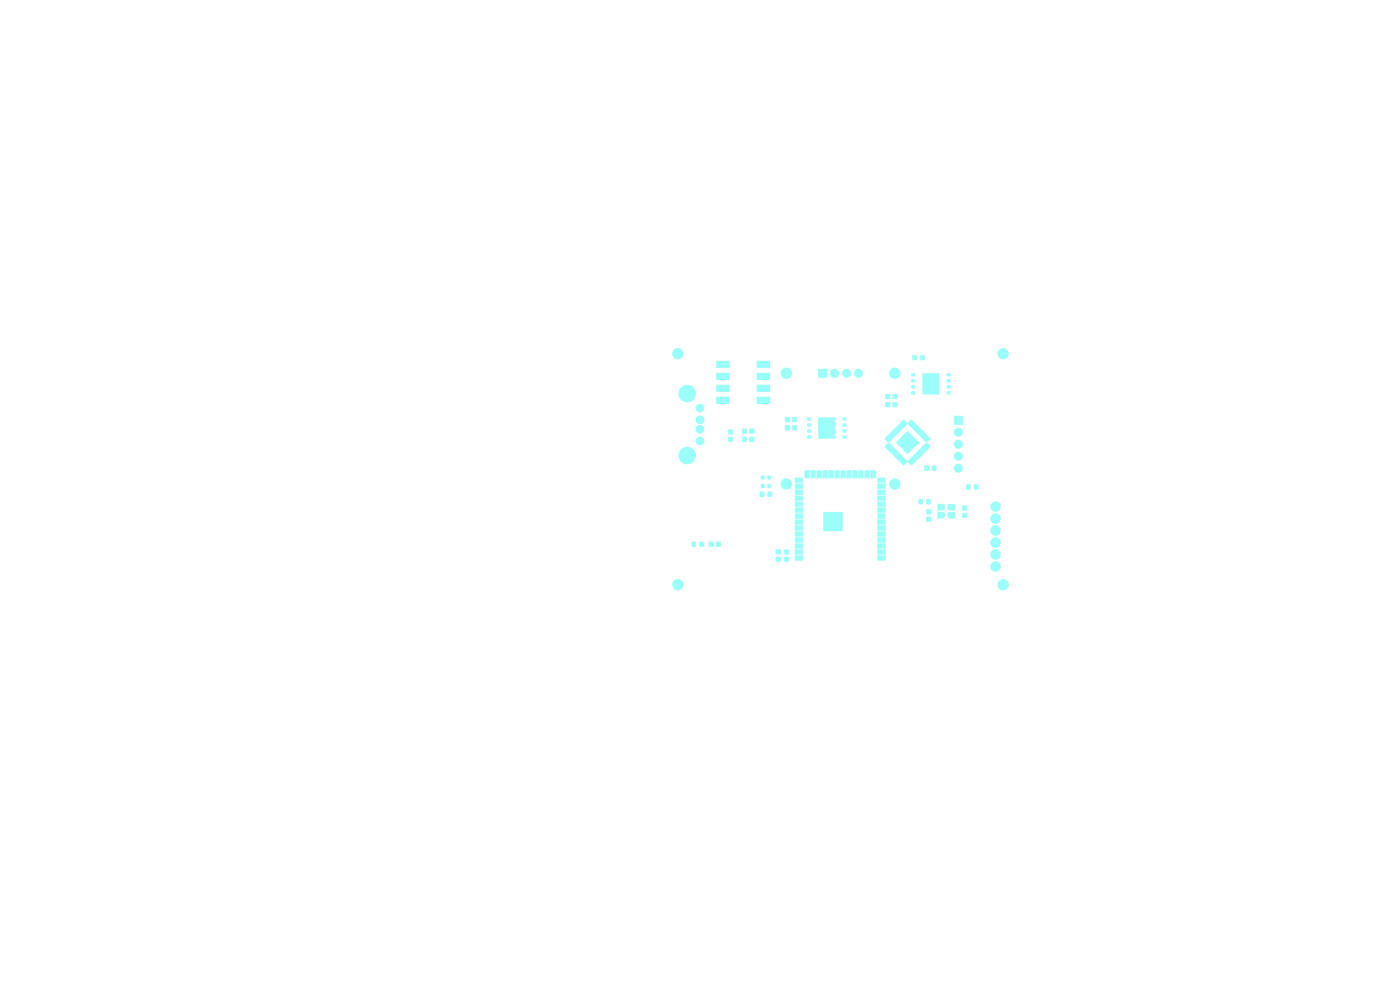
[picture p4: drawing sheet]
<svg xmlns="http://www.w3.org/2000/svg" width="297mm" height="210mm" viewBox="0 0 297 210" stroke-linecap="round" stroke-linejoin="round" font-family="sans-serif">
<g fill="#9afff8" stroke="#9afff8" stroke-width=".21">
<path d="M173.7 78.3h1.7v1.7h-1.7z"/>
<path d="M202.5 88.3h1.6v1.7h-1.6z"/>
<path d="M196.6 106h.7v.8h-.7z"/>
<path d="M195 106h.7v.8h-.7z"/>
<path d="M200.9 79.3h.6v.4h-.6z"/>
<path d="M200.9 80.6h.6v.4h-.6z"/>
<path d="M200.9 81.8h.6v.5h-.6z"/>
<path d="M200.9 83.1h.6v.4h-.6z"/>
<path d="M193.4 83.1h.6v.4h-.6z"/>
<path d="M193.4 81.8h.6v.5h-.6z"/>
<path d="M193.4 80.6h.6v.4h-.6z"/>
<path d="M193.4 79.3h.6v.4h-.6z"/>
<path d="M195.8 79.3h3.4v4.3h-3.4z"/>
<path d="M160.7 76.7l2.5-.1 .1 1.3h-2.6z"/>
<path d="M160.7 79.2h2.5l.1 1.2-2.6 .1z"/>
<path d="M160.7 81.7h2.5l.1 1.3h-2.6z"/>
<path d="M160.7 84.3h2.5l.1 1.2-2.6 .1z"/>
<path d="M152.1 84.3h2.5l.1 1.2-2.6 .1z"/>
<path d="M152.1 81.7h2.5l.1 1.3h-2.6z"/>
<path d="M152.1 79.2h2.5l.1 1.2-2.6 .1z"/>
<path d="M152.1 76.7l2.5-.1 .1 1.3h-2.6z"/>
<path d="M163 104.4h.6v.8h-.6z"/>
<path d="M161.3 104.4h.7v.8h-.7z"/>
<path d="M166.5 116.7h.8v.8h-.8z"/>
<path d="M166.5 118.2h.8v.8h-.8z"/>
<path d="M189.5 85.4h.7v.9h-.7z"/>
<path d="M187.9 85.4h.8v.9h-.8z"/>
<path d="M168.7 117.9h1.5v.9h-1.5z"/>
<path d="M168.7 116.7h1.5v.9h-1.5z"/>
<path d="M168.7 115.4h1.5v.9h-1.5z"/>
<path d="M168.7 114.1h1.5v.9h-1.5z"/>
<path d="M168.7 112.8h1.5v.9h-1.5z"/>
<path d="M168.7 111.6h1.5v.9h-1.5z"/>
<path d="M168.7 110.3h1.5v.9h-1.5z"/>
<path d="M168.7 109h1.5v.9h-1.5z"/>
<path d="M168.7 107.8h1.5v.9h-1.5z"/>
<path d="M168.7 106.5h1.5v.9h-1.5z"/>
<path d="M168.7 105.2h1.5v.9h-1.5z"/>
<path d="M168.7 104h1.5v.9h-1.5z"/>
<path d="M168.7 102.7h1.5v.9h-1.5z"/>
<path d="M168.7 101.4h1.5v.9h-1.5z"/>
<path d="M170.8 99.9h.9v1.5h-.9z"/>
<path d="M172.1 99.9h.9v1.5h-.9z"/>
<path d="M173.3 99.9h.9v1.5h-.9z"/>
<path d="M174.6 99.9h.9v1.5h-.9z"/>
<path d="M175.9 99.9h.9v1.5h-.9z"/>
<path d="M177.1 99.9h.9v1.5h-.9z"/>
<path d="M178.4 99.9h.9v1.5h-.9z"/>
<path d="M179.7 99.9h.9v1.5h-.9z"/>
<path d="M180.9 99.9h.9v1.5h-.9z"/>
<path d="M182.2 99.9h.9v1.5h-.9z"/>
<path d="M183.5 99.9h.9v1.5h-.9z"/>
<path d="M184.8 99.9h.9v1.5h-.9z"/>
<path d="M186.2 101.4h1.5v.9h-1.5z"/>
<path d="M186.2 102.7h1.5v.9h-1.5z"/>
<path d="M186.2 104h1.5v.9h-1.5z"/>
<path d="M186.2 105.2h1.5v.9h-1.5z"/>
<path d="M186.2 106.5h1.5v.9h-1.5z"/>
<path d="M186.2 107.8h1.5v.9h-1.5z"/>
<path d="M186.2 109h1.5v.9h-1.5z"/>
<path d="M186.2 110.3h1.5v.9h-1.5z"/>
<path d="M186.2 111.6h1.5v.9h-1.5z"/>
<path d="M186.2 112.8h1.5v.9h-1.5z"/>
<path d="M186.2 114.1h1.5v.9h-1.5z"/>
<path d="M186.2 115.4h1.5v.9h-1.5z"/>
<path d="M186.2 116.7h1.5v.9h-1.5z"/>
<path d="M186.2 117.9h1.5v.9h-1.5z"/>
<path d="M174.8 108.7h3.9v3.9h-3.9z"/>
<path d="M164.7 116.7h.8v.8h-.8z"/>
<path d="M164.7 118.2h.8v.8h-.8z"/>
<path d="M206.7 102.9h.7v.8h-.7z"/>
<path d="M205.1 102.9h.7v.8h-.7z"/>
<path d="M168.2 88.6h.8v.8h-.8z"/>
<path d="M166.6 88.6h.8v.8h-.8z"/>
<path d="M148.5 115h.7v.9h-.7z"/>
<path d="M146.9 115h.6v.9h-.6z"/>
<path d="M161.5 102.8h.5v.6h-.5z"/>
<path d="M162.9 102.8h.5v.6h-.5z"/>
<path d="M168.2 90.3h.8v.9h-.8z"/>
<path d="M166.6 90.3h.8v.9h-.8z"/>
<path d="M201.2 108.8h1.2v1h-1.2z"/>
<path d="M199 108.8h1.2v1h-1.2z"/>
<path d="M199 107.1h1.2v1h-1.2z"/>
<path d="M201.2 107.1h1.2v1h-1.2z"/>
<path d="M204.3 108.9h.8v.8h-.8z"/>
<path d="M204.3 107.4h.8v.8h-.8z"/>
<path d="M154.6 91.2h.8v.8h-.8z"/>
<path d="M154.6 92.8h.8v.8h-.8z"/>
<path d="M193.7 75.4h.7v.9h-.7z"/>
<path d="M195.4 75.4h.6v.9h-.6z"/>
<path d="M189.5 83.7h.8v.8h-.8z"/>
<path d="M187.9 83.7h.8v.8h-.8z"/>
<path d="M196.2 98.9h.8v.8h-.8z"/>
<path d="M197.8 98.9h.7v.8h-.7z"/>
<path d="M178.9 88.7h.5v.4h-.5z"/>
<path d="M178.9 90h.5v.4h-.5z"/>
<path d="M178.9 91.2h.5v.4h-.5z"/>
<path d="M178.9 92.5h.5v.4h-.5z"/>
<path d="M171.4 92.5h.5v.4h-.5z"/>
<path d="M171.4 91.2h.5v.4h-.5z"/>
<path d="M171.4 90h.5v.4h-.5z"/>
<path d="M171.4 88.7h.5v.4h-.5z"/>
<path d="M173.7 88.7h3.4v4.3h-3.4z"/>
<path d="M157.6 92.8h.7v.8h-.7z"/>
<path d="M159.1 92.8h.8v.8h-.8z"/>
<path d="M196.3 94.2l.3-.2 .7 .7-.3 .3z"/>
<path d="M196 94.5l.3-.2 .7 .7-.3 .2z"/>
<path d="M195.8 94.8l.2-.2 .7 .7-.3 .2z"/>
<path d="M195.5 95.1l.2-.3 .7 .8-.2 .2z"/>
<path d="M195.2 95.3l.3-.2 .7 .8-.3 .2z"/>
<path d="M194.9 95.6l.3-.2 .7 .7-.3 .3z"/>
<path d="M194.6 95.9l.3-.2 .7 .7-.3 .3z"/>
<path d="M194.3 96.2l.3-.2 .7 .7-.3 .2z"/>
<path d="M194.3 96.3l.7 .6-.2 .3-.7-.7z"/>
<path d="M193.8 96.8l.2-.3 .7 .8-.2 .2z"/>
<path d="M193.5 97l.3-.2 .7 .7-.3 .3z"/>
<path d="M193.2 97.3l.3-.2 .7 .7-.3 .3z"/>
<path d="M192.9 97.6l.3-.2 .7 .7-.3 .3z"/>
<path d="M192.6 97.9l.3-.2 .7 .7-.3 .2z"/>
<path d="M192.1 97.7l.3 .2-.7 .7-.2-.2z"/>
<path d="M191.2 98.1l.7-.7 .2 .2-.6 .8z"/>
<path d="M191.6 97.1l.3 .3-.8 .7-.2-.3z"/>
<path d="M190.6 97.5l.7-.7 .3 .3-.7 .7z"/>
<path d="M191 96.5l.3 .3-.7 .7-.3-.3z"/>
<path d="M190.1 96.9l.6-.7 .3 .3-.7 .7z"/>
<path d="M190.4 96l.3 .2-.7 .7-.2-.2z"/>
<path d="M189.5 96.4l.7-.7 .3 .2-.7 .8z"/>
<path d="M189.9 95.4l.3 .3-.8 .7-.2-.3z"/>
<path d="M188.9 95.8l.7-.7 .3 .3-.7 .7z"/>
<path d="M189.3 94.8l.3 .3-.7 .7-.3-.3z"/>
<path d="M188.4 95.2l.6-.6 .3 .2-.7 .7z"/>
<path d="M188.7 94.3l.3 .2-.7 .7-.2-.2z"/>
<path d="M187.8 94.7l.7-.7 .3 .2-.7 .8z"/>
<path d="M187.8 93l.3-.2 .7 .7-.3 .3z"/>
<path d="M188.1 92.7l.2-.2 .7 .8-.2 .2z"/>
<path d="M188.4 92.5l.2-.3 .7 .8-.3 .2z"/>
<path d="M188.6 92.2l.3-.2 .7 .7-.3 .2z"/>
<path d="M189.1 91.7l.8 .7-.3 .2-.7-.6z"/>
<path d="M189.2 91.6l.3-.2 .7 .7-.3 .3z"/>
<path d="M189.5 91.3l.3-.2 .7 .7-.3 .3z"/>
<path d="M189.8 91.1l.2-.3 .7 .8-.2 .2z"/>
<path d="M190.1 90.8l.2-.3 .7 .8-.3 .2z"/>
<path d="M190.3 90.5l.3-.2 .7 .7-.3 .2z"/>
<path d="M190.6 90.2l.3-.2 .7 .7-.3 .3z"/>
<path d="M190.9 89.9l.3-.2 .7 .7-.3 .3z"/>
<path d="M191.2 89.6l.3-.2 .6 .7-.2 .3z"/>
<path d="M191.5 89.4l.2-.3 .7 .8-.2 .2z"/>
<path d="M192.6 89.8l.7-.7 .3 .3-.7 .7z"/>
<path d="M192.9 90.1l.7-.7 .3 .3-.7 .7z"/>
<path d="M193.2 90.4l.7-.7 .3 .2-.7 .8z"/>
<path d="M193.5 90.7l.7-.7 .3 .2-.7 .8z"/>
<path d="M194.4 90.3l.3 .2-.7 .7-.2-.2z"/>
<path d="M194.1 91.2l.6-.7 .3 .3-.7 .7z"/>
<path d="M195 90.8l.3 .3-.7 .7-.3-.3z"/>
<path d="M194.6 91.8l.7-.7 .3 .3-.7 .7z"/>
<path d="M195.6 91.4l.3 .3-.8 .7-.2-.3z"/>
<path d="M195.2 92.4l.7-.7 .3 .2-.7 .7z"/>
<path d="M196.1 92l.3 .2-.7 .7-.2-.2z"/>
<path d="M195.8 92.9l.6-.7 .3 .3-.7 .7z"/>
<path d="M196.7 92.5l.3 .3-.7 .7-.3-.3z"/>
<path d="M196.3 93.5l.7-.7 .3 .2-.7 .8z"/>
<path d="M192.5 91.6l2.3 2.3-2.3 2.3-2.3-2.3z"/>
<path d="M157.6 91h.7v.9h-.7z"/>
<path d="M159.1 91h.8v.9h-.8z"/>
<path d="M150.5 115h.7v.9h-.7z"/>
<path d="M152 115h.8v.9h-.8z"/>
<path d="M161.5 101h.5v.6h-.5z"/>
<path d="M162.9 101h.5v.6h-.5z"/>
<path d="M196.6 108.2h.8v.8h-.8z"/>
<path d="M196.6 109.8h.8v.7h-.8z"/>
<circle cx="212.8" cy="124" r="1.1"/>
<circle cx="143.8" cy="124" r="1.1"/>
<circle cx="189.8" cy="79.2" r="1.1"/>
<circle cx="177" cy="79.2" r=".85"/>
<circle cx="179.6" cy="79.2" r=".85"/>
<circle cx="182.1" cy="79.2" r=".85"/>
<circle cx="203.3" cy="91.7" r=".85"/>
<circle cx="203.3" cy="94.2" r=".85"/>
<circle cx="203.3" cy="96.8" r=".85"/>
<circle cx="203.3" cy="99.3" r=".85"/>
<circle cx="212.8" cy="75" r="1.1"/>
<circle cx="143.8" cy="75" r="1.1"/>
<circle cx="189.8" cy="102.7" r="1.1"/>
<circle cx="148.5" cy="86.6" r=".82"/>
<circle cx="148.5" cy="89.1" r=".82"/>
<circle cx="148.5" cy="91.1" r=".82"/>
<circle cx="148.5" cy="93.6" r=".82"/>
<circle cx="145.8" cy="83.5" r="1.76"/>
<circle cx="145.8" cy="96.6" r="1.76"/>
<circle cx="166.8" cy="102.7" r="1.1"/>
<circle cx="166.8" cy="79.2" r="1.1"/>
<circle cx="175.3" cy="110" r=".3"/>
<circle cx="175.3" cy="111.4" r=".3"/>
<circle cx="176" cy="109.2" r=".3"/>
<circle cx="176" cy="110.7" r=".3"/>
<circle cx="176" cy="112.1" r=".3"/>
<circle cx="176.7" cy="110" r=".3"/>
<circle cx="176.7" cy="111.4" r=".3"/>
<circle cx="177.4" cy="109.2" r=".3"/>
<circle cx="177.4" cy="110.7" r=".3"/>
<circle cx="177.4" cy="112.1" r=".3"/>
<circle cx="178.1" cy="110" r=".3"/>
<circle cx="178.1" cy="111.4" r=".3"/>
<circle cx="211.2" cy="120.2" r="1"/>
<circle cx="211.2" cy="117.6" r="1"/>
<circle cx="211.2" cy="115.1" r="1"/>
<circle cx="211.2" cy="112.5" r="1"/>
<circle cx="211.2" cy="110" r="1"/>
<circle cx="211.2" cy="107.5" r="1"/>
</g>
</svg>
